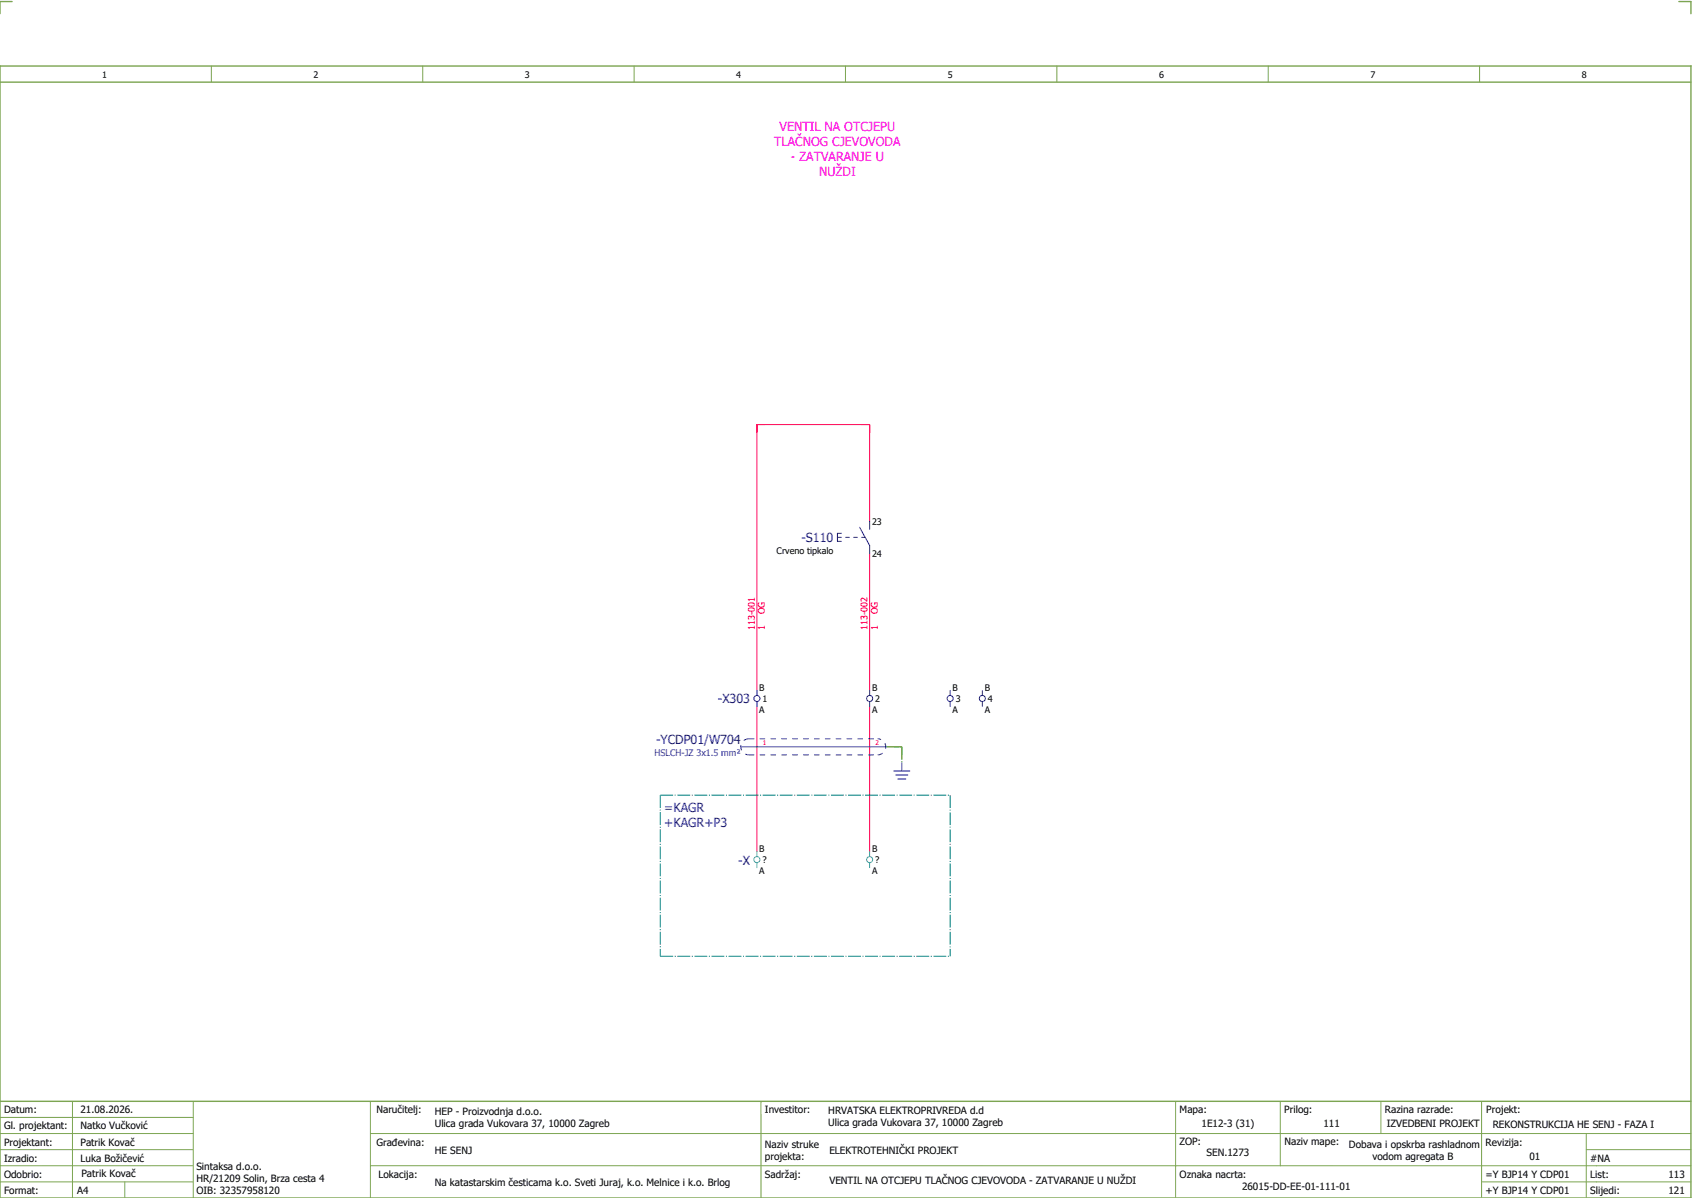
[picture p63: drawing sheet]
<svg xmlns="http://www.w3.org/2000/svg" width="421mm" height="297mm" viewBox="0 0 421 297" stroke-linecap="round" stroke-linejoin="round" font-family="sans-serif">
<defs><g id="words">
<g font-size="3.1" fill="#f0f">
<text x="193.6" y="32.5">VENTIL NA OTCJEPU</text>
<text x="192.3" y="36.3">TLAČNOG CJEVOVODA</text>
<text x="196.4" y="40">- ZATVARANJE U</text>
<text x="203.4" y="43.8">NUŽDI</text>
</g>
<g font-size="3.1" fill="#00f">
<text x="199.1" y="134.6">-S110</text>
<text x="178.3" y="174.6">-X303</text>
<text x="162.9" y="184.8">-YCDP01/W704</text>
<text x="165" y="201.5">=KAGR</text>
<text x="165" y="205.3">+KAGR+P3</text>
<text x="183.4" y="214.6">-X</text>
</g>
<g font-size="2.5">
<text x="1" y="276.4">Datum:</text>
<text x="1" y="280.4">Gl. projektant:</text>
<text x="20" y="276.4">21.08.2026.</text>
<text x="20" y="280.4">Natko Vučković</text>
<text x="93.5" y="276.4">Naručitelj:</text>
<text x="108" y="276.9">HEP - Proizvodnja d.o.o.</text>
<text x="108" y="279.9">Ulica grada Vukovara 37, 10000 Zagreb</text>
<text x="190" y="276.4">Investitor:</text>
<text x="205.7" y="276.6">HRVATSKA ELEKTROPRIVREDA d.d</text>
<text x="205.7" y="279.6">Ulica grada Vukovara 37, 10000 Zagreb</text>
<text x="293" y="276.4">Mapa:</text>
<text x="298.4" y="279.9">1E12-3 (31)</text>
<text x="319" y="276.4">Prilog:</text>
<text x="328.7" y="279.9">111</text>
<text x="344" y="276.4">Razina razrade:</text>
<text x="344.4" y="279.9">IZVEDBENI PROJEKT</text>
<text x="369.2" y="276.3">Projekt:</text>
<text x="370.8" y="279.9">REKONSTRUKCIJA HE SENJ - FAZA I</text>
<text x="1" y="284.4">Projektant:</text>
<text x="20" y="284.4">Patrik Kovač</text>
<text x="93.5" y="284.4">Građevina:</text>
<text x="108" y="286.4">HE SENJ</text>
<text x="190" y="284.9">Naziv struke</text>
<text x="190" y="287.9">projekta:</text>
<text x="206" y="286.5">ELEKTROTEHNIČKI PROJEKT</text>
<text x="293" y="284.3">ZOP:</text>
<text x="299.7" y="286.9">SEN.1273</text>
<text x="319" y="284.3">Naziv mape:</text>
<text x="335.1" y="285">Dobava i opskrba rashladnom</text>
<text x="340.9" y="288">vodom agregata B</text>
<text x="369" y="284.4">Revizija:</text>
<text x="379.9" y="287.9">01</text>
<text x="1" y="288.4">Izradio:</text>
<text x="1" y="292.4">Odobrio:</text>
<text x="20" y="288.4">Luka Božičević</text>
<text x="20.2" y="292.3">Patrik Kovač</text>
<text x="48.8" y="290.4">Sintaksa d.o.o.</text>
<text x="48.8" y="293.4">HR/21209 Solin, Brza cesta 4</text>
<text x="94" y="292.4">Lokacija:</text>
<text x="190" y="292.4">Sadržaj:</text>
<text x="206" y="293.9">VENTIL NA OTCJEPU TLAČNOG CJEVOVODA - ZATVARANJE U NUŽDI</text>
<text x="293" y="292.4">Oznaka nacrta:</text>
<text x="369" y="292.4">=Y BJP14 Y CDP01</text>
<text x="395" y="292.4">List:</text>
<text x="395" y="288.4">#NA</text>
<text x="414.4" y="292.4">113</text>
<text x="1" y="296.4">Format:</text>
<text x="19.2" y="296.4">A4</text>
<text x="48.8" y="296.4">OIB: 32357958120</text>
<text x="108" y="294.4">Na katastarskim česticama k.o. Sveti Juraj, k.o. Melnice i k.o. Brlog</text>
<text x="308.5" y="295.4">26015-DD-EE-01-111-01</text>
<text x="369" y="296.4">+Y BJP14 Y CDP01</text>
<text x="395" y="296.4">Slijedi:</text>
<text x="414.4" y="296.4">121</text>
</g>
<g font-size="2.2">
<text x="25.4" y="19.4">1</text>
<text x="77.9" y="19.4">2</text>
<text x="130.4" y="19.4">3</text>
<text x="182.9" y="19.4">4</text>
<text x="235.4" y="19.4">5</text>
<text x="287.9" y="19.4">6</text>
<text x="340.4" y="19.4">7</text>
<text x="392.9" y="19.4">8</text>
<text x="216.6" y="130.3">23</text>
<text x="192.9" y="137.5">Crveno tipkalo</text>
<text x="216.6" y="138.2">24</text>
<text x="188.6" y="171.5">B</text>
<text x="216.6" y="171.5">B</text>
<text x="236.6" y="171.5">B</text>
<text x="244.6" y="171.5">B</text>
<text x="188.6" y="177">A</text>
<text x="189.4" y="174.3">1</text>
<text x="216.6" y="177">A</text>
<text x="217.4" y="174.3">2</text>
<text x="236.6" y="177">A</text>
<text x="237.4" y="174.3">3</text>
<text x="244.6" y="177">A</text>
<text x="245.4" y="174.3">4</text>
<text x="188.6" y="211.5">B</text>
<text x="189.4" y="214.3">?</text>
<text x="216.6" y="211.5">B</text>
<text x="217.4" y="214.3">?</text>
<text x="188.6" y="217">A</text>
<text x="216.6" y="217">A</text>
</g>
<g font-size="2.2" fill="#f00">
<text x="190" y="152.4" transform="rotate(-90 190 152.4)">OG</text>
<text x="218" y="152.4" transform="rotate(-90 218 152.4)">OG</text>
<text x="187.5" y="156.4" transform="rotate(-90 187.5 156.4)">113-001</text>
<text x="190" y="156.4" transform="rotate(-90 190 156.4)">1</text>
<text x="215.5" y="156.4" transform="rotate(-90 215.5 156.4)">113-002</text>
<text x="218" y="156.4" transform="rotate(-90 218 156.4)">1</text>
</g>
<text font-size="2.2" fill="#00f" x="162.6" y="187.6">HSLCH-JZ 3x1.5 mm²</text>
<g font-size="1.6" fill="#f00">
<text x="189.5" y="184.9">1</text>
<text x="217.5" y="184.9">2</text>
</g>
</g></defs>
<path d="M0 16.4h420v281h-420zM3 .4h-3v3M417 .4h3v3M0 20.4h420M0 273.4h420" fill="none" stroke="#7ca552" stroke-width=".35"/>
<g fill="none" stroke="#7ca552" stroke-width=".25">
<path d="M52.5 16.4v4M105 16.4v4M157.5 16.4v4M210 16.4v4M262.5 16.4v4M315 16.4v4M367.5 16.4v4M0 277.4h48M18 273.4v24M48 273.4v24M92 273.4v24M189 273.4v24"/>
<path d="M292 273.4v23.8M318 273.4v16M343 273.4v8M368 273.4v23.8M0 281.4h48M0 285.4h47.8M0 293.4h47.8M31 293.4v4M47.8 289.4h-47.8M92 281.4h328M92 289.4h328M368 293.4h52"/>
<path d="M394 285.4h26M394 281.4v15.8"/>
</g>
<path d="M216 129.4v-24h-28v66M216 137.4v34M188 175.4v36M216 175.4v36" fill="none" stroke="#f00" stroke-width=".25"/>
<path d="M220 185.4h4M222 185.4h2M224 185.4v4M224 185.4v2" fill="none" stroke="#00be00" stroke-width=".25" stroke-dasharray="3.2 .4 .3 .4" stroke-linecap="butt"/>
<path d="M164 197.4h72M164 197.4v40M236 197.4v40M164 237.4h72" fill="none" stroke="#007f7f" stroke-width=".25" stroke-dasharray="3.2 .4 .3 .4" stroke-linecap="butt"/>
<g fill="none" stroke="#00f" stroke-width=".25">
<path d="M208 133.4h1M209 132.4h-1v2h1M210 133.4h1M212 133.4h1M213.5 130.9l2.5 4.5v2M214 133.4h.9M216 129.4v2M188 171.4v1.2M188 174.1v1.3M216 171.4v1.2M216 174.1v1.3M236 171.4v1.2"/>
<path d="M236 174.1v1.3M244 171.4v1.2M244 174.1v1.3M184 185.4h36M222 191.4h4M222.5 192.4h3M223 193.4h2M224 189.4v2"/>
<circle cx="188" cy="173.4" r=".75"/>
<circle cx="216" cy="173.4" r=".75"/>
<circle cx="236" cy="173.4" r=".75"/>
<circle cx="244" cy="173.4" r=".75"/>
</g>
<g fill="none" stroke="#52a5a5" stroke-width=".25">
<path d="M188 211.4v1.2M188 214.1v1.3M216 211.4v1.2M216 214.1v1.3"/>
<circle cx="188" cy="213.4" r=".75"/>
<circle cx="216" cy="213.4" r=".75"/>
</g>
<path d="M186 187.4h32M186 183.4h32M186 183.4a2 2 0 0 0-2 2 2 2 0 0 0 2 2M218 187.4a2 2 0 0 0 2-2 2 2 0 0 0-2-2" fill="none" stroke="#00f" stroke-width=".25" stroke-dasharray="1.4 1.4" stroke-linecap="butt"/>
<use href="#words"/>
</svg>
